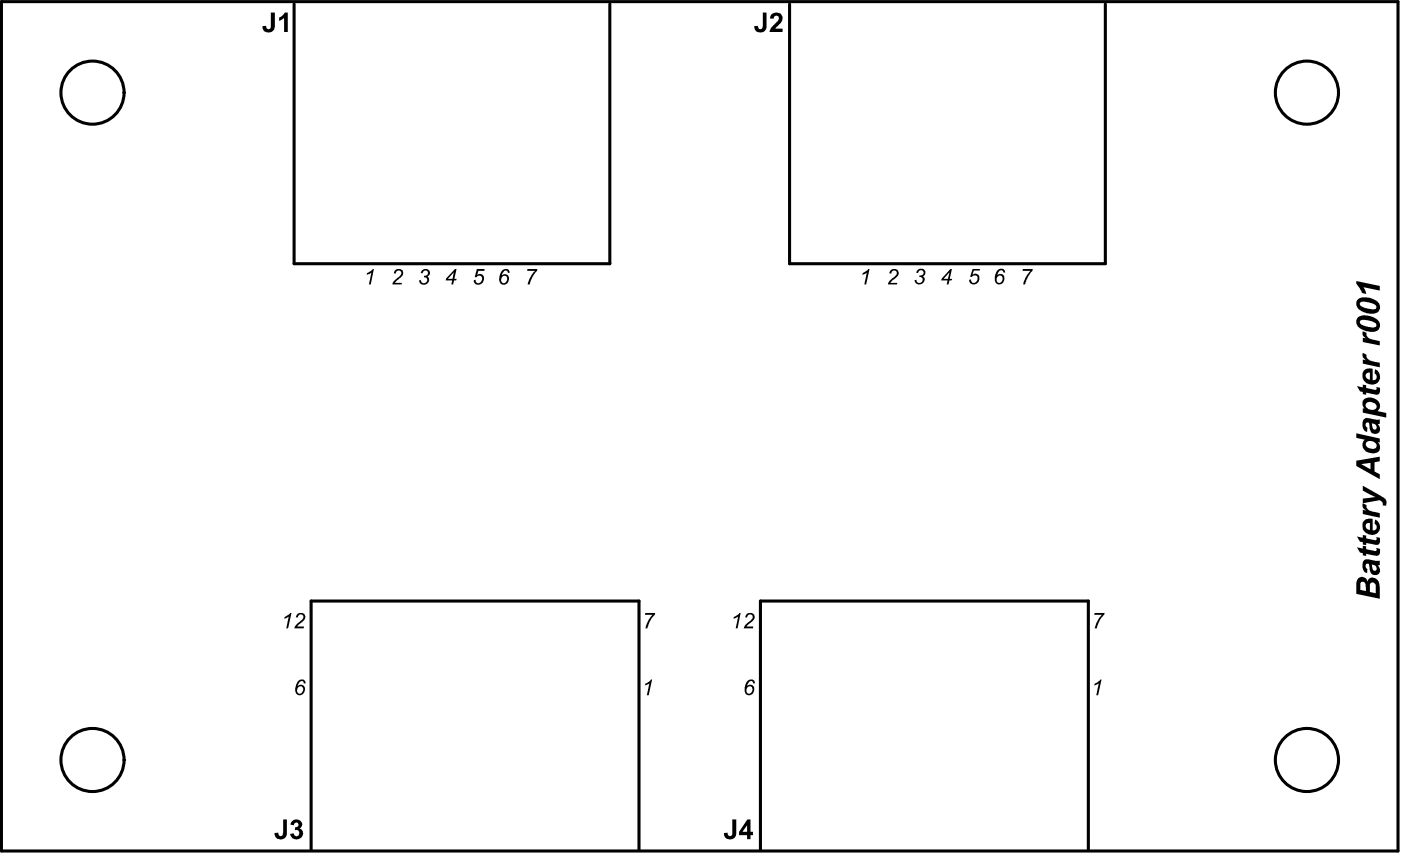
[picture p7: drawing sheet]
<svg xmlns="http://www.w3.org/2000/svg" width="384mm" height="234mm" viewBox="0 0 384 234" stroke-linecap="round" stroke-linejoin="round" font-family="sans-serif">
<g fill="none" stroke="#000" stroke-width=".84">
<path d="M.4 .4h383v233h-383zM80.6 1.1v71.2h86.6v-71.2M216.5 1.1v71.2h86.6v-71.2M85.3 233.1v-68.2h89.9v68.2M208.5 233.1v-68.2h89.9v68.2"/>
<circle cx="25.4" cy="25.4" r="8.7"/>
<circle cx="358.4" cy="25.4" r="8.7"/>
<circle cx="25.4" cy="208.5" r="8.7"/>
<circle cx="358.4" cy="208.5" r="8.7"/>
</g>
<g fill="#000">
<path d="M74.3 3.5h1.1v3.3a1.72 1.72 0 0 1-1.5 2.1 1.72 1.72 0 0 1-1.9-1.7l1-.1a.71 .71 0 0 0 .8 .9 .71 .71 0 0 0 .5-1.1zM76.5 4.8l1-.5 .6-.8h.8v5.3h-1v-3.8l-1.4 .7zM209.2 3.5h1v3.3a1.71 1.71 0 0 1-1.4 2.1 1.71 1.71 0 0 1-2-1.6v-.1l1-.1a.71 .71 0 0 0 .7 .9 .71 .71 0 0 0 .7-.9zM211.4 4.1l.4-.3a1.73 1.73 0 0 1 2.6 .4 1.73 1.73 0 0 1-.7 2.5l-1.1 1.1h2v1l-3.6-.1a7.5 7.5 0 0 1 2.4-3.1 .75 .75 0 0 0-.3-1.3 .75 .75 0 0 0-1 .8h-1zM100.7 74.9l1.1-.6 .4-.5h.3l-.8 4.2h-.5l.6-3.2-1.2 .6zM108.3 74.2a1.29 1.29 0 0 1 2-.1 1.29 1.29 0 0 1-.3 2l-1 .6-.6 .9h1.8l-.1 .4h-2.5l.3-.8 1.8-1.6a.78 .78 0 0 0-.1-1.3 .78 .78 0 0 0-1.1 .8l-.5-.1zM115.7 74.1a1.17 1.17 0 0 1 1.8-.1 1.17 1.17 0 0 1-.1 1.7l-.2 .2a1.31 1.31 0 0 1 .3 1.6 1.31 1.31 0 0 1-1.5 .6 1.16 1.16 0 0 1-1.1-1.2l.6-.1a.82 .82 0 0 0 .7 .9 .82 .82 0 0 0 .9-.7 .82 .82 0 0 0-.7-.9h-.2l.1-.5a.75 .75 0 0 0 1-.5 .75 .75 0 0 0-.7-.9l-.4 .1-.3 .7-.5-.1zM130.8 73.8h2.1l-.1 .5h-1.6l-.3 1.1a1.23 1.23 0 0 1 1.6 .2 1.23 1.23 0 0 1 0 1.7 1.3 1.3 0 0 1-1.5 .8 1.3 1.3 0 0 1-1.1-1.3l.5-.1a.85 .85 0 0 0 .9 1 .85 .85 0 0 0 .8-1 .81 .81 0 0 0-.3-1.1 .81 .81 0 0 0-1.1 .4h-.5zM144.6 73.8h2.7v.6l-1.3 1.5-.8 2.1h-.5l.3-1.1 .7-1.5 1-1.1h-2.1zM236.6 74.9l1.2-.7 .3-.4h.3l-.9 4.2h-.5l.7-3.2-1.3 .6zM244.2 74.1a1.45 1.45 0 0 1 2.1 .3 1.91 1.91 0 0 1-1.3 2.3l-.8 .9h1.9l-.1 .4h-2.6l.5-.9 1.4-1.2a.93 .93 0 0 0 .6-.8 .93 .93 0 0 0-.5-.9l-.8 .2-.2 .7-.5-.1zM251.5 74.2a1.18 1.18 0 0 1 1.8-.2 1.18 1.18 0 0 1-.2 1.8 1.27 1.27 0 0 1 .3 1.5 1.27 1.27 0 0 1-1.4 .7 1.16 1.16 0 0 1-1.2-1.2l.5-.1a.83 .83 0 0 0 .7 .9 .83 .83 0 0 0 .9-.6 .83 .83 0 0 0-.5-1h-.3v-.4a.78 .78 0 0 0 1.1-.5 .78 .78 0 0 0-.5-1l-.6 .1-.4 .7-.5-.1z"/>
<path d="M266.7 73.8h2l-.1 .4h-1.6l-.3 1.1a1.27 1.27 0 0 1 1.7 .3 1.27 1.27 0 0 1-.1 1.7 1.32 1.32 0 0 1-1.5 .7 1.32 1.32 0 0 1-1-1.3h.5a.85 .85 0 0 0 .8 .9 .85 .85 0 0 0 .9-.9 .81 .81 0 0 0-.4-1.1 .81 .81 0 0 0-1.1 .4l-.5-.1zM280.5 73.8h2.7l-.1 .6-1.3 1.6-.7 2h-.5l.2-1 .8-1.5 .9-1.2h-2.1zM371.9 77.1l6.5 1.3v1.3l-4.5-.9 .7 1.8-1.1-.2-.6-1.4-1-1.2zM373.7 96.8l1 .5a2.03 2.03 0 0 0 2.1 1.9l1.6 .3v1.3l-4.7-1.1v-1.1l.8 .2a1.72 1.72 0 0 1-.8-2zM373.7 90.9l1 .4a1.75 1.75 0 0 0 1.9 1.8l1.8 .5v1.2l-4.7-1v-1.2l.8 .2a1.5 1.5 0 0 1-.8-1.9zM372.1 105.9l1.6 .3v-.7l.9 .2v.7l2.6 .6 .3-.3-.1-.5 1 .1a1.24 1.24 0 0 1 0 1.3 1.24 1.24 0 0 1-1.1 .7l-2.7-.6v.6l-.9-.2v-.6l-.8-.2zM373.7 138l1 .5a1.88 1.88 0 0 0 2.1 1.9l1.6 .3v1.3l-4.7-1v-1.2l.8 .3a1.63 1.63 0 0 1-.8-2.1zM373.7 133.2l5.1 2.9a1.93 1.93 0 0 1 1.2 2.6l-.9-.1-.1-.9-.6-.5-4.7 .8v-1.2l3.6-.5-3.6-1.7zM372.1 150.1l1.6 .4v-.8l.9 .2v.7l2 .5a.57 .57 0 0 0 .8 0 .57 .57 0 0 0 0-.8l1 .2a1.21 1.21 0 0 1 0 1.4 1.21 1.21 0 0 1-1.2 .5l-2.6-.5v.6l-.9-.2v-.6l-.8-.1zM372.1 147.2l1.6 .3v-.8l.9 .2v.8l2.1 .4a.54 .54 0 0 0 .7 0 .54 .54 0 0 0 0-.8l1 .2a1.26 1.26 0 0 1 0 1.4 1.26 1.26 0 0 1-1.3 .5l-2.5-.5v.6l-.9-.1v-.7l-.8-.1zM78.1 169.2l1.2-.6 .3-.5h.3l-.9 4.3h-.5l.7-3.3-1.3 .6zM81.5 168.4l.5-.2a1.25 1.25 0 0 1 1.6 .6 1.25 1.25 0 0 1-.6 1.7l-1.5 1.3h1.9l-.2 .6h-2.5l.7-1.2 1.2-1a.94 .94 0 0 0 .5-.9 .94 .94 0 0 0-.6-.8l-.6 .3-.3 .6-.5-.1z"/>
<path d="M177 168.1h2.7l-.1 .5-1.4 1.7-.7 2.1h-.5l.4-1.4 .9-1.7 .7-.7h-2.1zM201.2 169.2l1.1-.6 .5-.5h.3l-.9 4.3h-.5l.7-3.3-1.3 .6zM204.7 168.5a1.28 1.28 0 0 1 2 0 1.28 1.28 0 0 1-.4 1.9l-1.6 1.4h1.9l-.1 .6h-2.6l.5-1 1.4-1.2a.93 .93 0 0 0 .6-.8 .93 .93 0 0 0-.5-.8 .83 .83 0 0 0-1 .8l-.5-.1zM300.2 168.1h2.7l-.1 .5-.8 .9-.8 1.3-.4 1.6h-.6l.3-1.3 1-1.7 .7-.8h-2.2zM177 187.5l.9-.4 .6-.7h.3l-.9 4.3h-.5l.7-3.2-1.2 .5zM300.2 187.5l.8-.4 .7-.7h.4l-1 4.3h-.5l.7-3.2-1.3 .5zM77.6 224.8h1.1v3.3a1.72 1.72 0 0 1-1.5 2.2 1.72 1.72 0 0 1-1.9-1.8l1-.1a.71 .71 0 0 0 .7 .9 .71 .71 0 0 0 .6-.9zM79.9 225.4a1.6 1.6 0 0 1 1.9-.6 1.6 1.6 0 0 1 1 1.7l-.7 .8a1.41 1.41 0 0 1 1 1.4 1.41 1.41 0 0 1-1 1.3 1.7 1.7 0 0 1-2.5-1.3l.9-.1a.82 .82 0 0 0 1.2 .7 .82 .82 0 0 0 .2-1.4l-.4-.3-.6 .1v-.8a.65 .65 0 0 0 .9-.4 .65 .65 0 0 0-.4-.8 .65 .65 0 0 0-.8 .4v.3l-.9-.2zM200.8 224.8h1.1v3.3a1.72 1.72 0 0 1-1.5 2.2 1.72 1.72 0 0 1-1.9-1.8l1-.1a.71 .71 0 0 0 .8 .9 .71 .71 0 0 0 .5-1.1z"/>
<path d="M124.4 74.7l-1.6 1.8h1.3zM124.8 73.8h.4l-.6 2.7h.6l-.1 .4h-.6l-.2 1.1h-.6l.3-1.1h-1.8l.1-.5z"/>
<path d="M137.5 74.4a1.18 1.18 0 0 1 1.3-.6 1.18 1.18 0 0 1 .9 1l-.4 .1a.69 .69 0 0 0-.6-.7 .69 .69 0 0 0-.7 .5l-.4 .9a1.23 1.23 0 0 1 1.7 0 1.23 1.23 0 0 1 0 1.7 1.32 1.32 0 0 1-1.8 .6 1.32 1.32 0 0 1-.6-1.7zM137.6 76a.94 .94 0 0 0-.2 1.1 .94 .94 0 0 0 1.1 .5 1.09 1.09 0 0 0 0-2z"/>
<path d="M260.4 74.7l-1.7 1.8h1.2zM260.6 73.8h.4l-.6 2.7h.7l-.2 .4h-.5l-.3 1.1h-.5l.2-1.1h-1.7l.1-.5z"/>
<path d="M273.4 74.3a1.25 1.25 0 0 1 1.3-.6 1.25 1.25 0 0 1 1 1l-.5 .1a.72 .72 0 0 0-.8-.7 .72 .72 0 0 0-.7 .8l-.2 .6a1.21 1.21 0 0 1 1.6-.1 1.21 1.21 0 0 1 .2 1.6 1.36 1.36 0 0 1-1.8 .9 1.36 1.36 0 0 1-.7-1.8zM273.5 76a.91 .91 0 0 0-.2 1.1 .91 .91 0 0 0 1.1 .4 1.02 1.02 0 0 0 .6-1.1 1.02 1.02 0 0 0-1-.8z"/>
<path d="M372.9 88.1a1.28 1.28 0 0 0 1.4 1.3l.7 .2a2.28 2.28 0 0 0 2.3-.1 1.31 1.31 0 0 0-1.5-1.4l-.7-.2a2.28 2.28 0 0 0-2.2 .2zM372.3 87.1l.2-.1a3.2 3.2 0 0 1 2.9-.4 5.3 5.3 0 0 1 2.6 1.4 2.01 2.01 0 0 1-.1 2.5 2.01 2.01 0 0 1-2.4 .4 4.2 4.2 0 0 1-3.2-1.6 1.9 1.9 0 0 1 0-2.2z"/>
<path d="M372.9 83.1a1.46 1.46 0 0 0 1.7 1.4l.4 .1a2.28 2.28 0 0 0 2.3-.1l.1-.1a1.78 1.78 0 0 0-1.8-1.4l-.5-.1a2.28 2.28 0 0 0-2.2 .2zM372.4 82l1.1-.4h1a4.2 4.2 0 0 1 3.9 2.2 1.92 1.92 0 0 1-2.4 2.2h-.1a5.1 5.1 0 0 1-3.6-1.4 2.08 2.08 0 0 1 .1-2.6z"/>
<path d="M374 109.5l.3-.1a2.8 2.8 0 0 1 4.1 2.3l-.7 1.1 2.4 .5v1.2l-6.4-1.3v-1.2l.5 .1a1.88 1.88 0 0 1-.2-2.6zM374.6 110.6a1.17 1.17 0 0 0 1.1 1.7 1.1 1.1 0 0 0 1.3 0 1.1 1.1 0 0 0 .4-1.1l-.1-.1a1.97 1.97 0 0 0-2.7-.5z"/>
<path d="M374.6 102.5a1.09 1.09 0 0 0 1 1.6v-1.9zM374.1 101.5a2.46 2.46 0 0 1 2.3-.3v3.1a1.01 1.01 0 0 0 1.1-.7 1.01 1.01 0 0 0-.6-1.2l.2-1.1a2.25 2.25 0 0 1 1 3.1 2.25 2.25 0 0 1-3.2 .7 2.4 2.4 0 0 1-.8-3.6z"/>
<path d="M376.2 116.1v.1a1.44 1.44 0 0 0 .9 1.6 .89 .89 0 0 0 .3-1 .89 .89 0 0 0-.9-.6zM374 115a2.79 2.79 0 0 1 2.5 0h1.9v1.2l-.6 .2a1.43 1.43 0 0 1 .2 2.3 1.43 1.43 0 0 1-2.3-.6l-.2-1.9a.59 .59 0 0 0-.9-.2 .59 .59 0 0 0-.1 .9l.5 .4-.1 1.2a2.36 2.36 0 0 1-.9-3.5z"/>
<path d="M373.3 127.3l2.5 1.4v-1.7zM371.9 126.4l6.5-1.1v1.2l-1.5 .3v2.5l1.5 .8v1.3l-6.5-3.6z"/>
<path d="M371.9 118.8l6.5 1.5v1.1l-.6-.1a1.76 1.76 0 0 1 .5 2.2 1.76 1.76 0 0 1-2.1 .8h-.1a2.3 2.3 0 0 1-2.1-3.5l.3-.2-2.4-.5zM374.6 121.4a1.35 1.35 0 0 0 1.6 1.7 .98 .98 0 0 0 1.2-.6 .98 .98 0 0 0-.7-1.3 1.78 1.78 0 0 0-2.1 .2z"/>
<path d="M374.6 143.7a1.18 1.18 0 0 0 1 1.7v-2h-.5zM374 142.9a2.2 2.2 0 0 1 2.4-.6v3.2a.97 .97 0 0 0 1.1-.7 .97 .97 0 0 0-.6-1.2l.2-1.1a2.23 2.23 0 0 1 1 3.3 2.23 2.23 0 0 1-3.4 .4 2.48 2.48 0 0 1-.7-3.3z"/>
<path d="M376.2 154.9a1.53 1.53 0 0 0 .8 1.6 .85 .85 0 0 0 .5-1 .85 .85 0 0 0-1-.6zM374 153.7a3.2 3.2 0 0 1 2.7 .1h1.7v1.1a.28 .28 0 0 0-.4 .2 .28 .28 0 0 0 .1 .3 1.41 1.41 0 0 1-.5 2.3 1.41 1.41 0 0 1-2-1.3l-.1-1a.56 .56 0 0 0-.6-.8 .56 .56 0 0 0-.4 .9l.1 .4 .4 .1-.1 1.2a2.33 2.33 0 0 1-.9-3.5z"/>
<path d="M373.2 159.7l-.2 .3v1.8l1.5 .3v-1.2a1.01 1.01 0 0 0-1.2-1.2zM375.7 160.1l-.1 2.3 1.7 .3v-1.4a.98 .98 0 0 0-.3-1.3 .98 .98 0 0 0-1.3 .1zM372.3 158.8a1.52 1.52 0 0 1 1.5-.5 1.52 1.52 0 0 1 1.2 1.2 1.62 1.62 0 0 1 1.6-1.1 1.62 1.62 0 0 1 1.5 1.4l.3 1.1v3.3l-6.5-1.3v-3.1z"/>
<path d="M81.6 187a1.17 1.17 0 0 1 1.3-.6 1.17 1.17 0 0 1 .9 1l-.5 .1a.72 .72 0 0 0-.7-.7 .72 .72 0 0 0-.7 .8l-.2 .6a1.2 1.2 0 0 1 1.7 0 1.2 1.2 0 0 1 0 1.7 1.31 1.31 0 0 1-1.7 .7 1.31 1.31 0 0 1-.8-1.7l.3-1.2zM81.6 188.7a.93 .93 0 0 0-.1 1 .93 .93 0 0 0 1 .5l.3-.3a.91 .91 0 0 0 .3-1.1 .91 .91 0 0 0-1.1-.5z"/>
<path d="M204.8 187a1.25 1.25 0 0 1 1.3-.6 1.25 1.25 0 0 1 1 1l-.5 .1a.68 .68 0 0 0-.6-.7 .68 .68 0 0 0-.8 .5l-.3 .9a1.23 1.23 0 0 1 1.7 0 1.23 1.23 0 0 1 0 1.7 1.29 1.29 0 0 1-1.7 .7 1.29 1.29 0 0 1-.7-1.7l.2-1.1zM204.9 188.7a.91 .91 0 0 0-.2 1.1 .91 .91 0 0 0 1 .4 .99 .99 0 0 0 .7-1.1 .99 .99 0 0 0-.9-.9z"/>
<path d="M204.9 226.4l-1.3 1.7h1.3zM205 224.8h.8v3.3h.7v1h-.7v1.1h-.9v-1.1h-2.2v-1z"/>
</g>
</svg>
